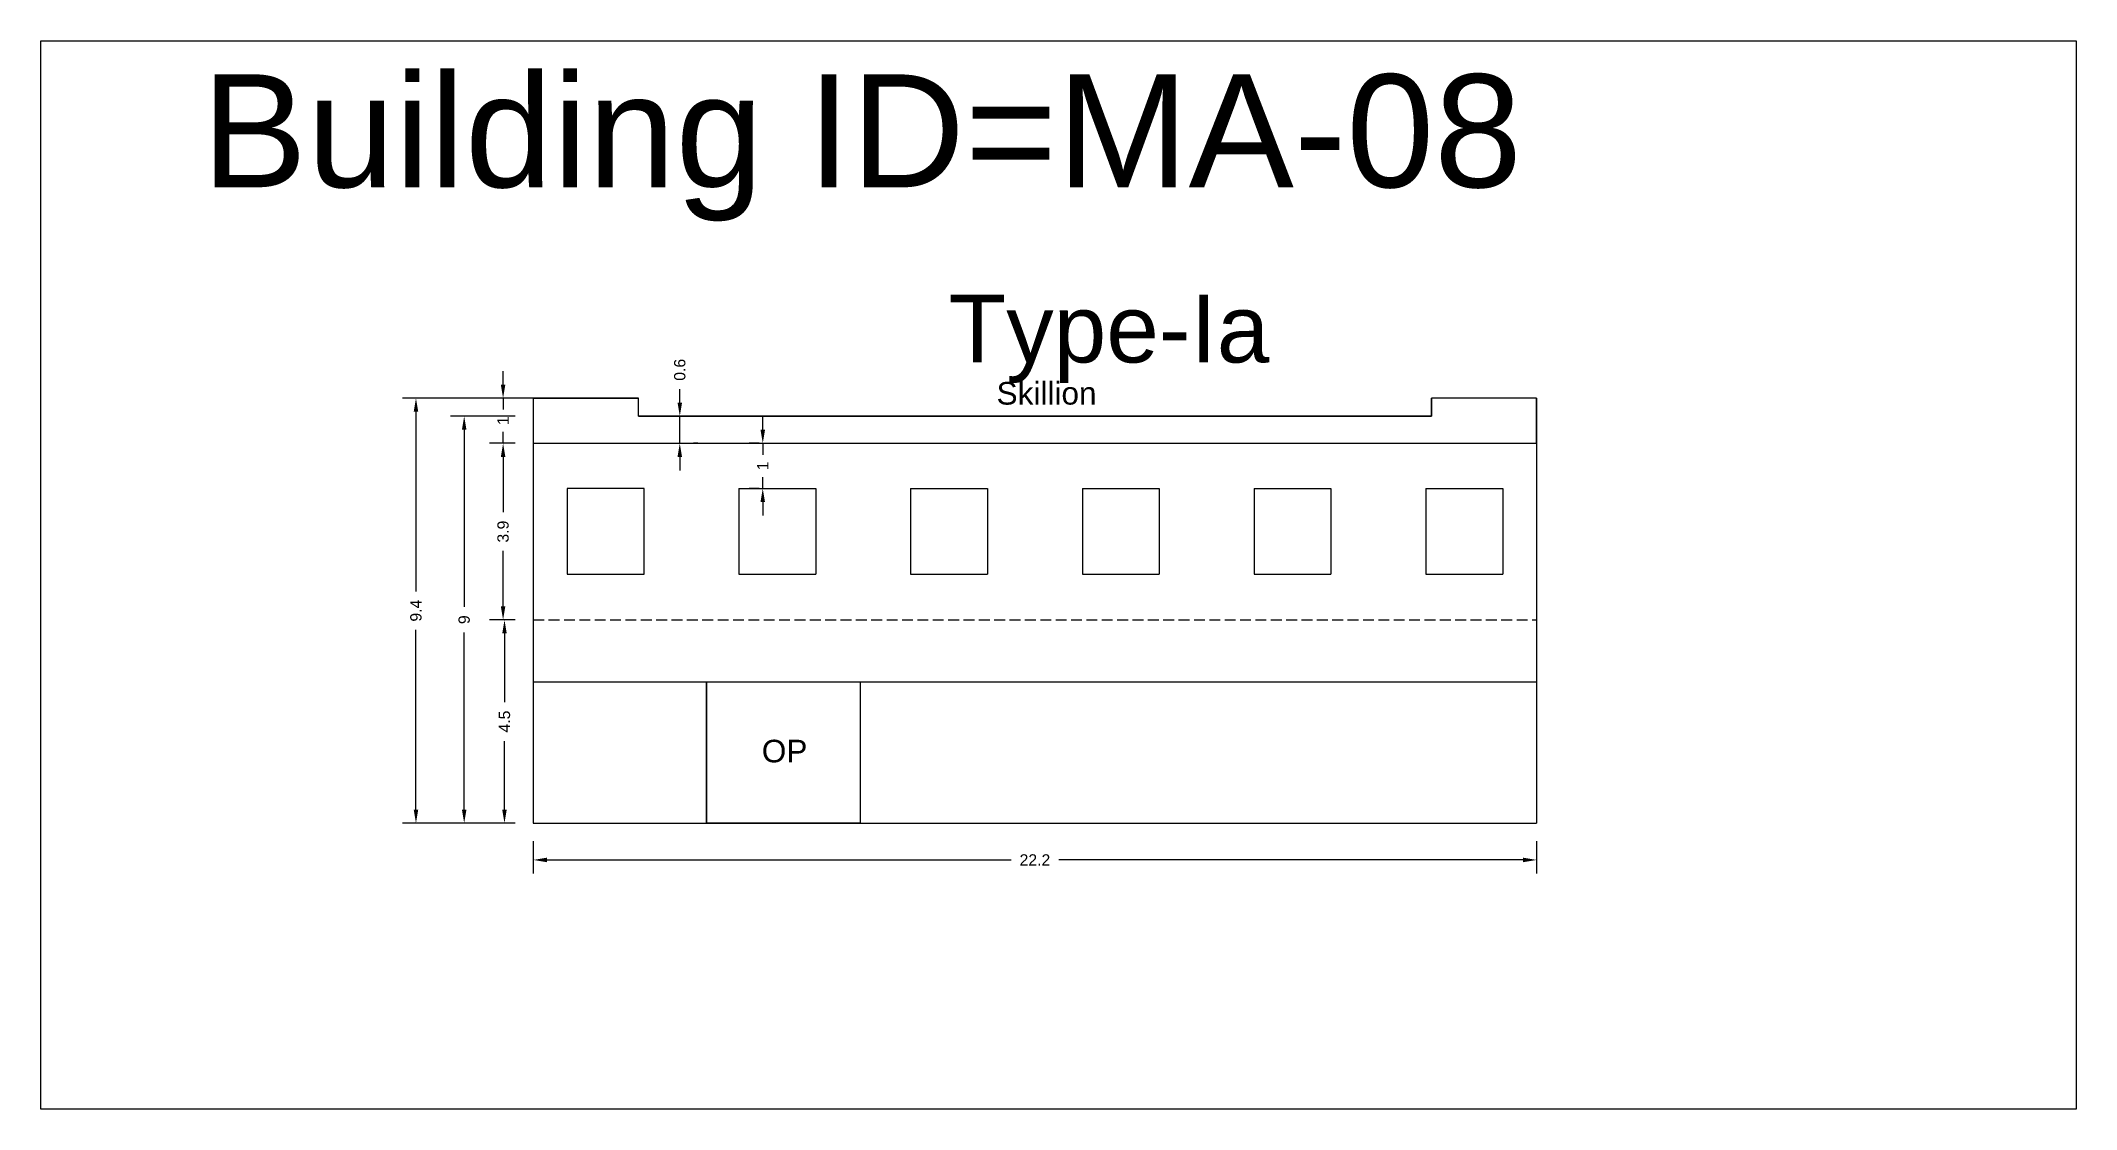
# Model space of a CAD drawing. Header units: metres. Extents: x 3416649 to 3417100, y -6712966 to -6712690.
# Drawn here: x 3416926.28 to 3416971.32, y -6712713.74 to -6712690.08 of the extents above; entities that cross this region are included whole.
import ezdxf

# ---------------------------------------------------------------- set-up
doc = ezdxf.new("R2010")
doc.units = ezdxf.units.M
doc.linetypes.add('ACAD_ISO02W100', pattern=[15, 12, -3])
doc.layers.add('Dotted', color=7, linetype='ACAD_ISO02W100', plot=False)
doc.styles.get("Standard").update_dxf_attribs({"font": 'arial.ttf'})
doc.dimstyles.new('ISO-25', dxfattribs={"dimtxt": 0.25, "dimasz": 0.3, "dimexe": 0.3, "dimexo": 0.4, "dimgap": 0.2, "dimtad": 0, "dimdec": 1, "dimdsep": 46, "dimtxsty": 'Standard', "dimcen": 2.5, "dimadec": 0, "dimazin": 0, "dimtfac": 1, "dimtdec": 1, "dimtmove": 0, "dimatfit": 3, "dimfxl": 1, "dimarcsym": 0})

# ---------------------------------------------------------------- blocks, each defined once
blk = doc.blocks.new('*D56')
at = {"color": 0, "lineweight": -2, "transparency": 16777216}
for p, q in [((3416936.775, -6712702.905), (3416936.238, -6712702.905)), ((3416936.538, -6712703.205), (3416936.538, -6712704.722)), ((3416936.538, -6712707.105), (3416936.538, -6712705.589)), ((3416936.775, -6712707.405), (3416936.238, -6712707.405))]:
    blk.add_line(p, q, dxfattribs=at)
at = {"color": 0, "transparency": 16777216}
for points in [[(3416936.488, -6712703.205), (3416936.588, -6712703.205), (3416936.538, -6712702.905)], [(3416936.488, -6712707.105), (3416936.588, -6712707.105), (3416936.538, -6712707.405)]]:
    blk.add_solid(points, dxfattribs=at)
at = {"layer": 'Defpoints', "color": 0, "transparency": 16777216}
for p in [(3416936.538, -6712702.905), (3416937.175, -6712702.905), (3416937.175, -6712707.405)]:
    blk.add_point(p, dxfattribs=at)
at = {"color": 0, "transparency": 16777216, "insert": (3416936.538, -6712705.155), "char_height": 0.25, "attachment_point": 5, "rotation": 90}
blk.add_mtext('4.5', dxfattribs=at)
blk = doc.blocks.new('*D57')
at = {"color": 0, "lineweight": -2, "transparency": 16777216}
for p, q in [((3416936.775, -6712698.995), (3416936.207, -6712698.995)), ((3416936.507, -6712699.295), (3416936.507, -6712700.523)), ((3416936.507, -6712702.605), (3416936.507, -6712701.378)), ((3416936.775, -6712702.905), (3416936.207, -6712702.905))]:
    blk.add_line(p, q, dxfattribs=at)
at = {"color": 0, "transparency": 16777216}
for points in [[(3416936.457, -6712699.295), (3416936.557, -6712699.295), (3416936.507, -6712698.995)], [(3416936.457, -6712702.605), (3416936.557, -6712702.605), (3416936.507, -6712702.905)]]:
    blk.add_solid(points, dxfattribs=at)
at = {"layer": 'Defpoints', "color": 0, "transparency": 16777216}
for p in [(3416936.507, -6712698.995), (3416937.175, -6712698.995), (3416937.175, -6712702.905)]:
    blk.add_point(p, dxfattribs=at)
at = {"color": 0, "transparency": 16777216, "insert": (3416936.507, -6712700.95), "char_height": 0.25, "attachment_point": 5, "rotation": 90}
blk.add_mtext('3.9', dxfattribs=at)
blk = doc.blocks.new('*D58')
at = {"color": 0, "lineweight": -2, "transparency": 16777216}
for p, q in [((3416936.507, -6712697.695), (3416936.507, -6712697.395)), ((3416936.775, -6712697.995), (3416936.207, -6712697.995)), ((3416936.507, -6712697.995), (3416936.507, -6712698.249)), ((3416936.775, -6712698.995), (3416936.207, -6712698.995)), ((3416936.507, -6712698.995), (3416936.507, -6712698.741)), ((3416936.507, -6712699.295), (3416936.507, -6712699.595))]:
    blk.add_line(p, q, dxfattribs=at)
at = {"color": 0, "transparency": 16777216}
for points in [[(3416936.457, -6712697.695), (3416936.557, -6712697.695), (3416936.507, -6712697.995)], [(3416936.457, -6712699.295), (3416936.557, -6712699.295), (3416936.507, -6712698.995)]]:
    blk.add_solid(points, dxfattribs=at)
at = {"layer": 'Defpoints', "color": 0, "transparency": 16777216}
for p in [(3416936.507, -6712697.995), (3416937.175, -6712697.995), (3416937.175, -6712698.995)]:
    blk.add_point(p, dxfattribs=at)
at = {"color": 0, "transparency": 16777216, "insert": (3416936.507, -6712698.495), "char_height": 0.25, "attachment_point": 5, "rotation": 90}
blk.add_mtext('1', dxfattribs=at)
blk = doc.blocks.new('*D59')
at = {"color": 0, "lineweight": -2, "transparency": 16777216}
for p, q in [((3416940.417, -6712698.095), (3416940.417, -6712697.795)), ((3416940.417, -6712698.995), (3416940.417, -6712698.395)), ((3416940.817, -6712698.395), (3416940.717, -6712698.395)), ((3416940.817, -6712698.995), (3416940.717, -6712698.995)), ((3416940.417, -6712699.295), (3416940.417, -6712699.595))]:
    blk.add_line(p, q, dxfattribs=at)
at = {"color": 0, "transparency": 16777216}
for points in [[(3416940.367, -6712698.095), (3416940.467, -6712698.095), (3416940.417, -6712698.395)], [(3416940.367, -6712699.295), (3416940.467, -6712699.295), (3416940.417, -6712698.995)]]:
    blk.add_solid(points, dxfattribs=at)
at = {"layer": 'Defpoints', "color": 0, "transparency": 16777216}
for p in [(3416940.417, -6712698.395), (3416940.417, -6712698.395), (3416940.417, -6712698.995)]:
    blk.add_point(p, dxfattribs=at)
at = {"color": 0, "transparency": 16777216, "insert": (3416940.417, -6712697.368), "char_height": 0.25, "attachment_point": 5, "rotation": 90}
blk.add_mtext('0.6', dxfattribs=at)
blk = doc.blocks.new('*D60')
at = {"color": 0, "lineweight": -2, "transparency": 16777216}
for p, q in [((3416936.775, -6712698.395), (3416935.346, -6712698.395)), ((3416935.646, -6712698.695), (3416935.646, -6712702.618)), ((3416935.646, -6712707.105), (3416935.646, -6712703.183)), ((3416936.775, -6712707.405), (3416935.346, -6712707.405))]:
    blk.add_line(p, q, dxfattribs=at)
at = {"color": 0, "transparency": 16777216}
for points in [[(3416935.596, -6712698.695), (3416935.696, -6712698.695), (3416935.646, -6712698.395)], [(3416935.596, -6712707.105), (3416935.696, -6712707.105), (3416935.646, -6712707.405)]]:
    blk.add_solid(points, dxfattribs=at)
at = {"layer": 'Defpoints', "color": 0, "transparency": 16777216}
for p in [(3416935.646, -6712698.395), (3416937.175, -6712698.395), (3416937.175, -6712707.405)]:
    blk.add_point(p, dxfattribs=at)
at = {"color": 0, "transparency": 16777216, "insert": (3416935.646, -6712702.9), "char_height": 0.25, "attachment_point": 5, "rotation": 90}
blk.add_mtext('9', dxfattribs=at)
blk = doc.blocks.new('*D61')
at = {"color": 0, "lineweight": -2, "transparency": 16777216}
for p, q in [((3416937.322, -6712697.995), (3416934.279, -6712697.995)), ((3416934.579, -6712698.295), (3416934.579, -6712702.273)), ((3416934.579, -6712707.105), (3416934.579, -6712703.127)), ((3416936.775, -6712707.405), (3416934.279, -6712707.405))]:
    blk.add_line(p, q, dxfattribs=at)
at = {"color": 0, "transparency": 16777216}
for points in [[(3416934.529, -6712698.295), (3416934.629, -6712698.295), (3416934.579, -6712697.995)], [(3416934.529, -6712707.105), (3416934.629, -6712707.105), (3416934.579, -6712707.405)]]:
    blk.add_solid(points, dxfattribs=at)
at = {"layer": 'Defpoints', "color": 0, "transparency": 16777216}
for p in [(3416934.579, -6712697.995), (3416937.722, -6712697.995), (3416937.175, -6712707.405)]:
    blk.add_point(p, dxfattribs=at)
at = {"color": 0, "transparency": 16777216, "insert": (3416934.579, -6712702.7), "char_height": 0.25, "attachment_point": 5, "rotation": 90}
blk.add_mtext('9.4', dxfattribs=at)
blk = doc.blocks.new('*D62')
at = {"color": 0, "lineweight": -2, "transparency": 16777216}
for p, q in [((3416937.175, -6712707.805), (3416937.175, -6712708.518)), ((3416959.375, -6712707.805), (3416959.375, -6712708.518)), ((3416937.475, -6712708.218), (3416947.75, -6712708.218)), ((3416959.075, -6712708.218), (3416948.801, -6712708.218))]:
    blk.add_line(p, q, dxfattribs=at)
at = {"color": 0, "transparency": 16777216}
for points in [[(3416937.475, -6712708.168), (3416937.475, -6712708.268), (3416937.175, -6712708.218)], [(3416959.075, -6712708.168), (3416959.075, -6712708.268), (3416959.375, -6712708.218)]]:
    blk.add_solid(points, dxfattribs=at)
at = {"layer": 'Defpoints', "color": 0, "transparency": 16777216}
for p in [(3416937.175, -6712707.405), (3416959.375, -6712707.405), (3416959.375, -6712708.218)]:
    blk.add_point(p, dxfattribs=at)
at = {"color": 0, "transparency": 16777216, "insert": (3416948.275, -6712708.218), "char_height": 0.25, "attachment_point": 5}
blk.add_mtext('22.2', dxfattribs=at)
blk = doc.blocks.new('*D63')
at = {"color": 0, "lineweight": -2, "transparency": 16777216}
for p, q in [((3416942.253, -6712698.695), (3416942.253, -6712698.395)), ((3416942.175, -6712698.995), (3416941.953, -6712698.995)), ((3416942.253, -6712698.995), (3416942.253, -6712699.249)), ((3416942.253, -6712699.995), (3416942.253, -6712699.741)), ((3416942.175, -6712699.995), (3416941.953, -6712699.995)), ((3416942.253, -6712700.295), (3416942.253, -6712700.595))]:
    blk.add_line(p, q, dxfattribs=at)
at = {"color": 0, "transparency": 16777216}
for points in [[(3416942.203, -6712698.695), (3416942.303, -6712698.695), (3416942.253, -6712698.995)], [(3416942.203, -6712700.295), (3416942.303, -6712700.295), (3416942.253, -6712699.995)]]:
    blk.add_solid(points, dxfattribs=at)
at = {"layer": 'Defpoints', "color": 0, "transparency": 16777216}
for p in [(3416942.253, -6712698.995), (3416942.575, -6712698.995), (3416942.575, -6712699.995)]:
    blk.add_point(p, dxfattribs=at)
at = {"color": 0, "transparency": 16777216, "insert": (3416942.253, -6712699.495), "char_height": 0.25, "attachment_point": 5, "rotation": 90}
blk.add_mtext('1', dxfattribs=at)

msp = doc.modelspace()

# ---------------------------------------------------------------- linework, layer by layer
for points in [[(3416926.276, -6712690.082), (3416971.317, -6712690.082), (3416971.317, -6712713.738), (3416926.276, -6712713.738)], [(3416959.375, -6712698.995), (3416959.375, -6712697.995), (3416957.047, -6712697.995), (3416957.047, -6712698.395), (3416939.504, -6712698.395), (3416939.504, -6712697.995), (3416937.175, -6712697.995), (3416937.175, -6712698.995)], [(3416937.925, -6712701.895), (3416939.625, -6712701.895), (3416939.625, -6712699.995), (3416937.925, -6712699.995)], [(3416941.005, -6712704.275), (3416944.405, -6712704.275), (3416944.405, -6712707.405), (3416941.005, -6712707.405)]]:
    msp.add_lwpolyline(points, close=True)
for points in [[(3416937.175, -6712697.995), (3416937.175, -6712707.405)], [(3416937.175, -6712697.995), (3416939.504, -6712697.995)], [(3416939.504, -6712698.395), (3416939.504, -6712697.995)], [(3416959.375, -6712697.995), (3416957.047, -6712697.995)], [(3416957.047, -6712698.395), (3416957.047, -6712697.995)], [(3416959.375, -6712697.995), (3416959.375, -6712707.405)], [(3416939.504, -6712698.395), (3416957.047, -6712698.395)], [(3416941.725, -6712699.995), (3416943.425, -6712699.995)], [(3416941.725, -6712699.995), (3416941.725, -6712701.895)], [(3416943.425, -6712699.995), (3416943.425, -6712701.895)], [(3416945.525, -6712699.995), (3416947.225, -6712699.995)], [(3416945.525, -6712699.995), (3416945.525, -6712701.895)], [(3416947.225, -6712699.995), (3416947.225, -6712701.895)], [(3416949.325, -6712699.995), (3416949.325, -6712701.895)], [(3416949.325, -6712699.995), (3416951.025, -6712699.995)], [(3416951.025, -6712699.995), (3416951.025, -6712701.895)], [(3416953.125, -6712699.995), (3416954.825, -6712699.995)], [(3416953.125, -6712699.995), (3416953.125, -6712701.895)], [(3416954.825, -6712699.995), (3416954.825, -6712701.895)], [(3416956.925, -6712699.995), (3416958.625, -6712699.995)], [(3416956.925, -6712699.995), (3416956.925, -6712701.895)], [(3416958.625, -6712699.995), (3416958.625, -6712701.895)], [(3416941.725, -6712701.895), (3416943.425, -6712701.895)], [(3416945.525, -6712701.895), (3416947.225, -6712701.895)], [(3416949.325, -6712701.895), (3416951.025, -6712701.895)], [(3416953.125, -6712701.895), (3416954.825, -6712701.895)], [(3416956.925, -6712701.895), (3416958.625, -6712701.895)], [(3416937.175, -6712704.275), (3416959.375, -6712704.275)], [(3416941.005, -6712704.275), (3416941.005, -6712707.405)], [(3416944.405, -6712704.275), (3416944.405, -6712707.405)], [(3416937.175, -6712707.405), (3416959.375, -6712707.405)]]:
    msp.add_lwpolyline(points)
at = {"layer": 'Dotted', "ltscale": 0.02}
for points in [[(3416937.175, -6712698.995), (3416959.375, -6712698.995)], [(3416937.175, -6712702.905), (3416959.375, -6712702.905)]]:
    msp.add_lwpolyline(points, dxfattribs=at)

# ---------------------------------------------------------------- texts
at = {"attachment_point": 1}
for s, width, heights, insert, char_height in [('Building ID=MA-08', 67.86454, [0.517], (3416929.839, -6712690.827), 2.5), ('Type-Ia ', 9.99112, [0.517], (3416946.361, -6712695.706), 1.5), ('Skillion', 1.17554, [0], (3416947.426, -6712697.638), 0.5), ('OP', 1.17554, [0], (3416942.231, -6712705.558), 0.5)]:
    msp.add_mtext_dynamic_manual_height_columns(s, width=width, gutter_width=12.5, heights=heights, dxfattribs=dict(at, insert=insert, char_height=char_height))

# ---------------------------------------------------------------- dimensions: what is measured, and where the dimension line sits
for base, p1, p2, picture, middle in [((3416940.417, -6712698.395), (3416940.417, -6712698.995), (3416940.417, -6712698.395), '*D59', (3416940.417, -6712697.368)), ((3416936.507, -6712697.995), (3416937.175, -6712698.995), (3416937.175, -6712697.995), '*D58', (3416936.507, -6712698.495)), ((3416934.579, -6712697.995), (3416937.175, -6712707.405), (3416937.722, -6712697.995), '*D61', (3416934.579, -6712702.7)), ((3416935.646, -6712698.395), (3416937.175, -6712707.405), (3416937.175, -6712698.395), '*D60', (3416935.646, -6712702.9)), ((3416942.253, -6712698.995), (3416942.575, -6712699.995), (3416942.575, -6712698.995), '*D63', (3416942.253, -6712699.495)), ((3416936.507, -6712698.995), (3416937.175, -6712702.905), (3416937.175, -6712698.995), '*D57', (3416936.507, -6712700.95)), ((3416936.538, -6712702.905), (3416937.175, -6712707.405), (3416937.175, -6712702.905), '*D56', (3416936.538, -6712705.155))]:
    dim = msp.add_linear_dim(base=base, p1=p1, p2=p2, angle=90, dimstyle='ISO-25')
    dim.commit()
    dim.dimension.update_dxf_attribs({"geometry": picture, "text_midpoint": middle})
dim = msp.add_linear_dim(base=(3416959.375, -6712708.218), p1=(3416937.175, -6712707.405), p2=(3416959.375, -6712707.405), dimstyle='ISO-25')
dim.commit()
dim.dimension.update_dxf_attribs({"geometry": '*D62', "text_midpoint": (3416948.275, -6712708.218)})

doc.saveas('drawing.dxf')
